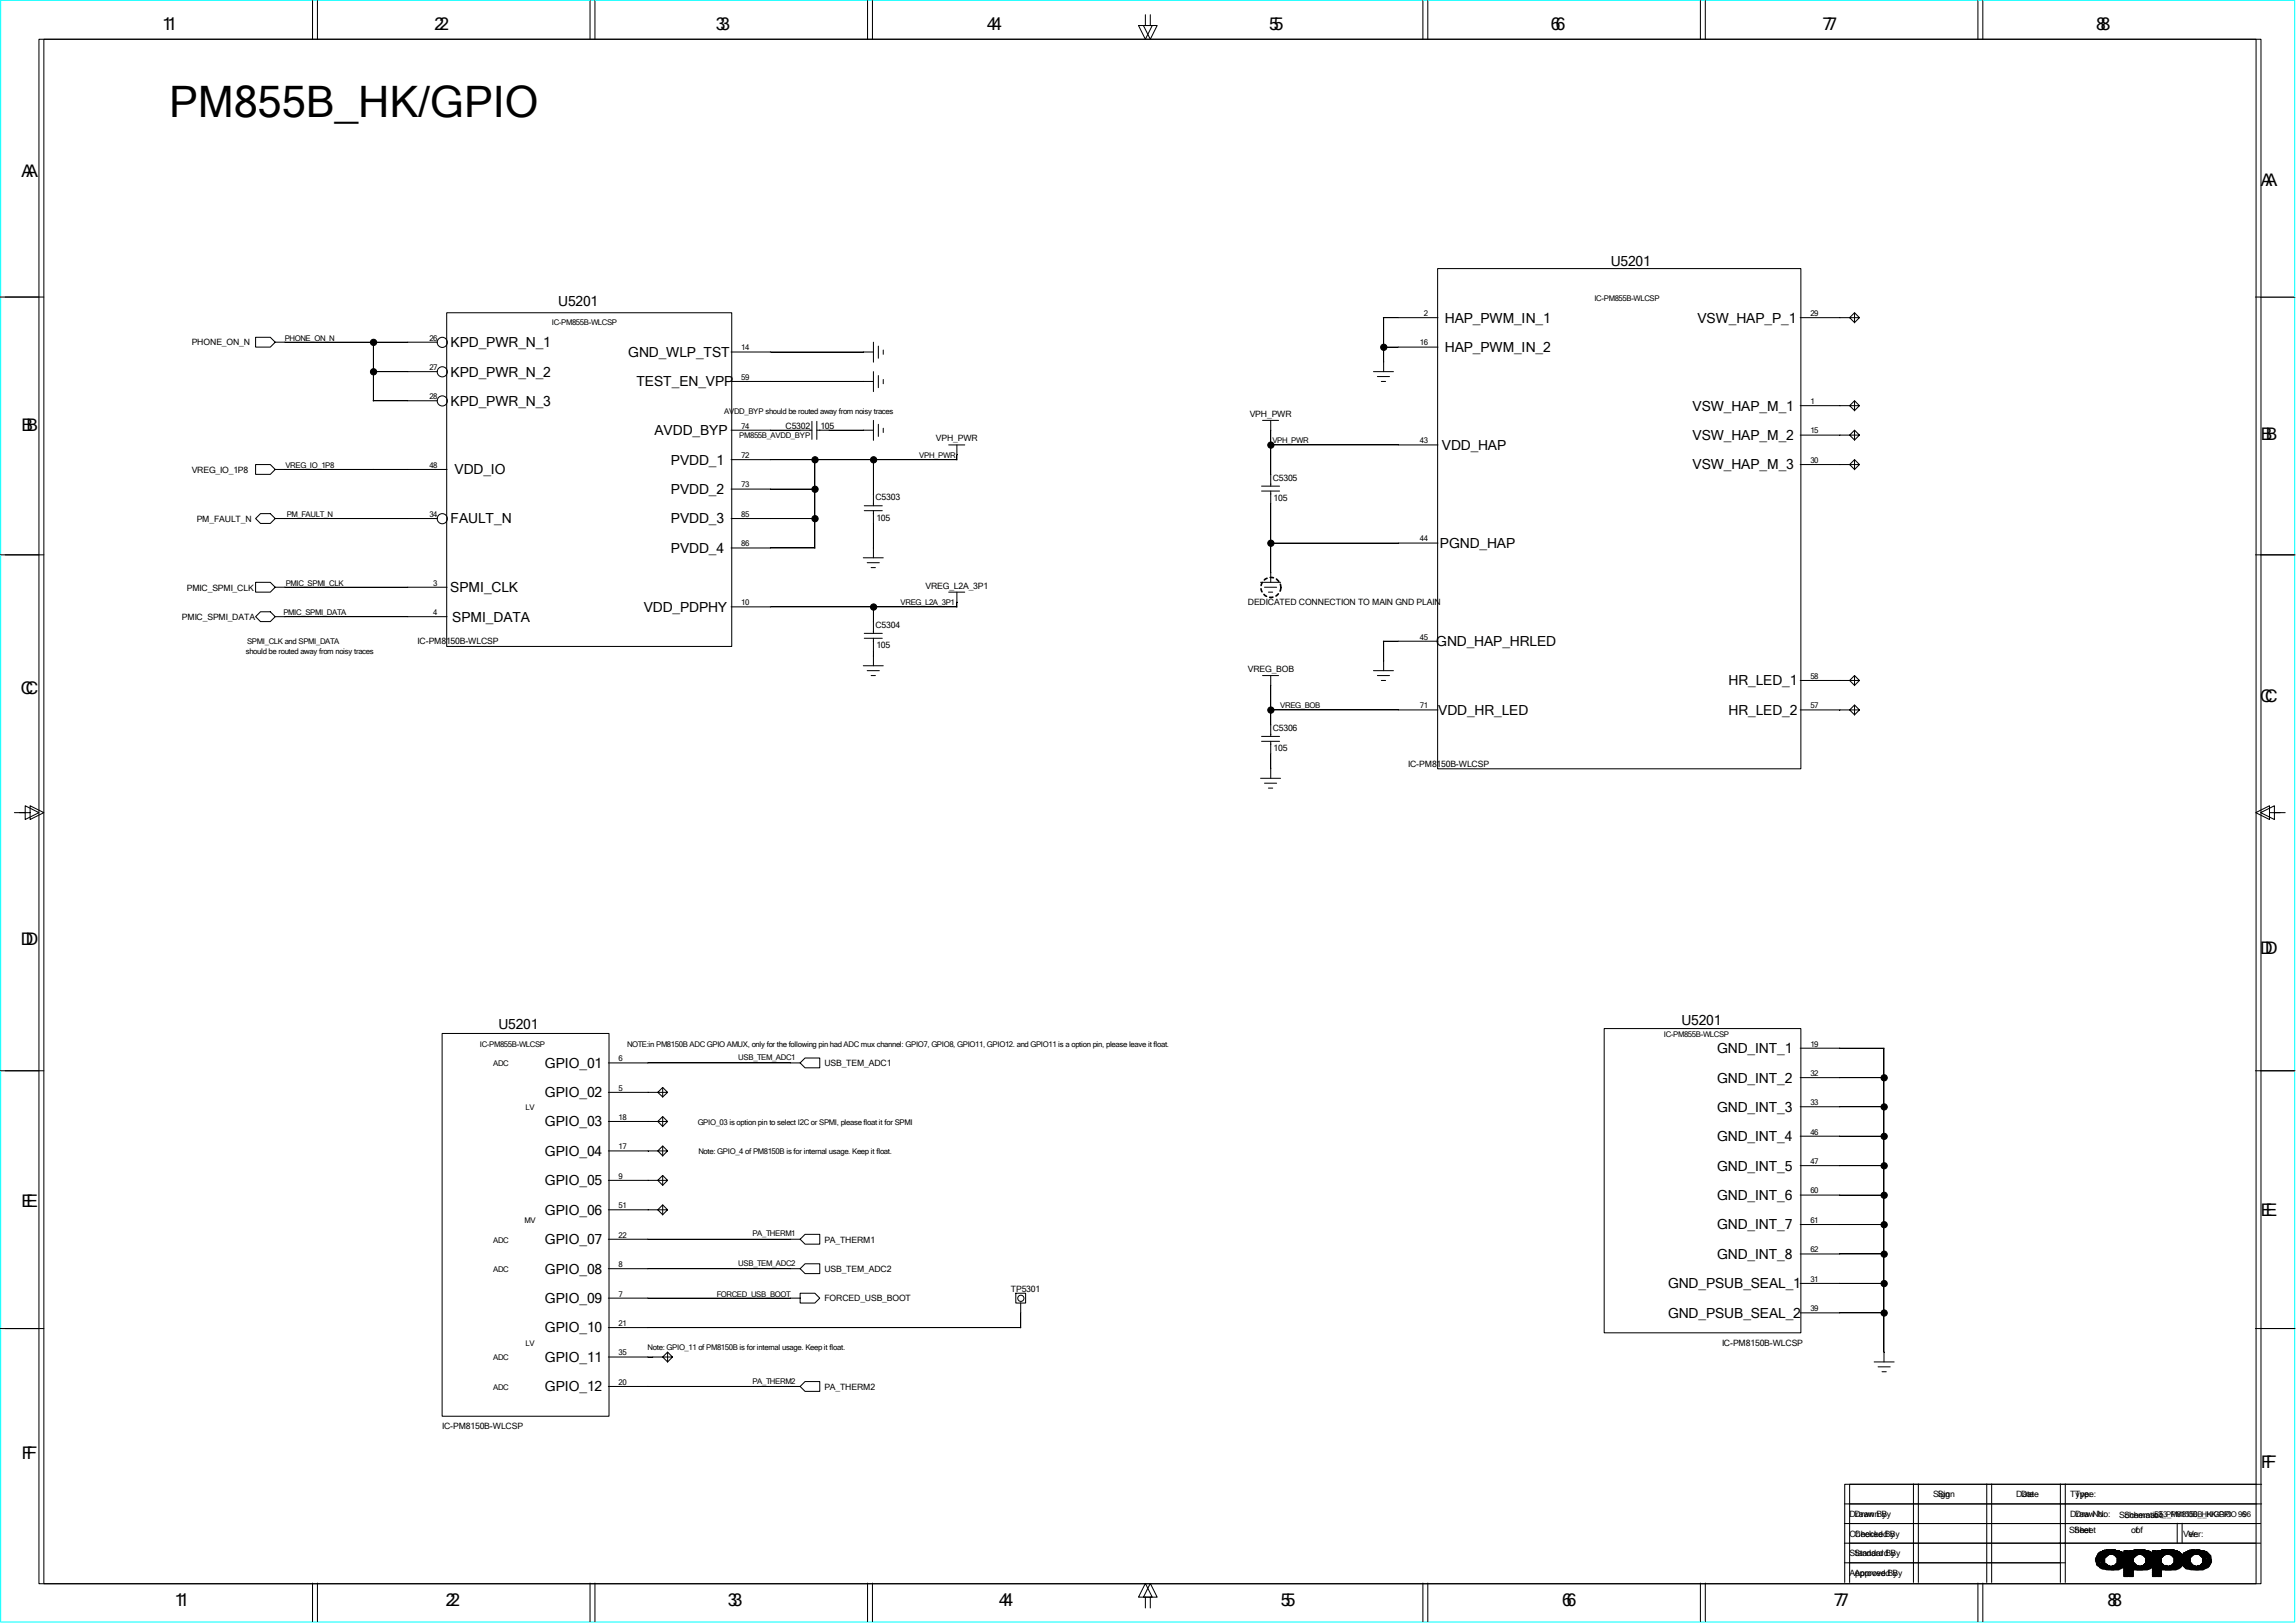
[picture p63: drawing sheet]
<svg xmlns="http://www.w3.org/2000/svg" width="297mm" height="210mm" viewBox="0 0 297 210" stroke-linecap="round" stroke-linejoin="round" font-family="sans-serif">
<defs><g id="words">
<text font-size="5.6" x="21.9" y="15.2">PM855B_HK/GPIO</text>
<g font-size="2.2">
<text x="21" y="3.9">11</text>
<text x="56.2" y="3.9">22</text>
<text x="92.6" y="3.9">33</text>
<text x="127.7" y="3.9">44</text>
<text x="164.2" y="3.9">55</text>
<text x="200.6" y="3.9">66</text>
<text x="235.8" y="3.9">77</text>
<text x="271.1" y="3.9">88</text>
<text x="2.8" y="22.9">AA</text>
<text x="292.5" y="24.1">AA</text>
<text x="2.8" y="55.8">BB</text>
<text x="292.5" y="57">BB</text>
<text x="2.7" y="89.7">CC</text>
<text x="292.4" y="90.8">CC</text>
<text x="2.7" y="122.3">DD</text>
<text x="292.4" y="123.5">DD</text>
<text x="2.8" y="156.2">EE</text>
<text x="292.5" y="157.4">EE</text>
<text x="2.8" y="188.8">FF</text>
<text x="292.5" y="189.9">FF</text>
<text x="22.6" y="207.9">11</text>
<text x="57.7" y="207.9">22</text>
<text x="94.1" y="207.9">33</text>
<text x="129.2" y="207.9">44</text>
<text x="165.7" y="207.9">55</text>
<text x="202.1" y="207.9">66</text>
<text x="237.2" y="207.9">77</text>
<text x="272.6" y="207.9">88</text>
</g>
<g font-size="1.8">
<text x="208.4" y="34.4">U5201</text>
<text x="72.2" y="39.6">U5201</text>
<text x="186.9" y="41.7">HAP_PWM_IN_1</text>
<text x="219.6" y="41.7">VSW_HAP_P_1</text>
<text x="58.3" y="44.9">KPD_PWR_N_1</text>
<text x="81.3" y="46.2">GND_WLP_TST</text>
<text x="186.9" y="45.6">HAP_PWM_IN_2</text>
<text x="58.3" y="48.7">KPD_PWR_N_2</text>
<text x="58.3" y="52.5">KPD_PWR_N_3</text>
<text x="82.3" y="50">TEST_EN_VPP</text>
<text x="218.9" y="53.1">VSW_HAP_M_1</text>
<text x="84.7" y="56.3">AVDD_BYP</text>
<text x="186.5" y="58.2">VDD_HAP</text>
<text x="218.9" y="56.9">VSW_HAP_M_2</text>
<text x="58.8" y="61.4">VDD_IO</text>
<text x="86.8" y="60.1">PVDD_1</text>
<text x="86.8" y="63.9">PVDD_2</text>
<text x="218.9" y="60.7">VSW_HAP_M_3</text>
<text x="58.3" y="67.7">FAULT_N</text>
<text x="86.8" y="67.7">PVDD_3</text>
<text x="86.8" y="71.5">PVDD_4</text>
<text x="186.3" y="70.9">PGND_HAP</text>
<text x="58.3" y="76.6">SPMI_CLK</text>
<text x="58.5" y="80.4">SPMI_DATA</text>
<text x="83.3" y="79.2">VDD_PDPHY</text>
<text x="185.8" y="83.6">GND_HAP_HRLED</text>
<text x="223.6" y="88.7">HR_LED_1</text>
<text x="186.1" y="92.5">VDD_HR_LED</text>
<text x="223.6" y="92.5">HR_LED_2</text>
<text x="64.5" y="133.1">U5201</text>
<text x="217.5" y="132.6">U5201</text>
<text x="222.1" y="136.3">GND_INT_1</text>
<text x="70.5" y="138.2">GPIO_01</text>
<text x="70.5" y="142">GPIO_02</text>
<text x="222.1" y="140.1">GND_INT_2</text>
<text x="222.1" y="143.8">GND_INT_3</text>
<text x="70.5" y="145.8">GPIO_03</text>
<text x="70.5" y="149.6">GPIO_04</text>
<text x="222.1" y="147.7">GND_INT_4</text>
<text x="70.5" y="153.4">GPIO_05</text>
<text x="222.1" y="151.5">GND_INT_5</text>
<text x="222.1" y="155.3">GND_INT_6</text>
<text x="70.5" y="157.2">GPIO_06</text>
<text x="70.5" y="161">GPIO_07</text>
<text x="222.1" y="159.1">GND_INT_7</text>
<text x="70.5" y="164.8">GPIO_08</text>
<text x="215.8" y="166.7">GND_PSUB_SEAL_1</text>
<text x="222.1" y="162.9">GND_INT_8</text>
<text x="70.5" y="168.6">GPIO_09</text>
<text x="70.5" y="172.4">GPIO_10</text>
<text x="215.8" y="170.5">GND_PSUB_SEAL_2</text>
<text x="70.5" y="176.2">GPIO_11</text>
<text x="70.5" y="180">GPIO_12</text>
</g>
<g font-size="1.1">
<text x="24.8" y="44.7">PHONE_ON_N</text>
<text x="161.7" y="53.9">VPH_PWR</text>
<text x="101.6" y="55.5">C5302</text>
<text x="106.1" y="55.5">105</text>
<text x="121.1" y="57.1">VPH_PWR</text>
<text x="24.8" y="61.2">VREG_IO_1P8</text>
<text x="113.2" y="64.7">C5303</text>
<text x="164.6" y="62.2">C5305</text>
<text x="164.8" y="64.9">105</text>
<text x="25.4" y="67.5">PM_FAULT_N</text>
<text x="113.4" y="67.4">105</text>
<text x="24.2" y="76.4">PMIC_SPMI_CLK</text>
<text x="119.7" y="76.2">VREG_L2A_3P1</text>
<text x="23.5" y="80.2">PMIC_SPMI_DATA</text>
<text x="54" y="83.4">IC-PM8150B-WLCSP</text>
<text x="113.2" y="81.2">C5304</text>
<text x="113.4" y="83.9">105</text>
<text x="161.4" y="78.3">DEDICATED CONNECTION TO MAIN GND PLAIN</text>
<text x="161.4" y="87">VREG_BOB</text>
<text x="164.6" y="94.6">C5306</text>
<text x="164.8" y="97.2">105</text>
<text x="182.2" y="99.2">IC-PM8150B-WLCSP</text>
<text x="106.6" y="138">USB_TEM_ADC1</text>
<text x="106.6" y="160.8">PA_THERM1</text>
<text x="106.6" y="164.6">USB_TEM_ADC2</text>
<text x="130.8" y="167.1">TP5301</text>
<text x="106.6" y="168.4">FORCED_USB_BOOT</text>
<text x="106.6" y="179.8">PA_THERM2</text>
<text x="222.8" y="174.1">IC-PM8150B-WLCSP</text>
<text x="57.2" y="184.9">IC-PM8150B-WLCSP</text>
<text x="239.3" y="196.3">Drawn By</text>
<text x="239.9" y="196.3">Drawn By</text>
<text x="250.1" y="193.8">Sign</text>
<text x="250.7" y="193.8">Sign</text>
<text x="260.8" y="193.8">Date</text>
<text x="261.4" y="193.8">Date</text>
<text x="267.8" y="196.3">Draw No:</text>
<text x="267.8" y="193.8">Type:</text>
<text x="268.4" y="196.3">Draw No:</text>
<text x="268.4" y="193.8">Type:</text>
<text x="274.2" y="196.4">Schematic53_PM8150B_HK/GPIO9696</text>
<text x="274.8" y="196.4">Schematic</text>
<text x="239.3" y="198.8">Checked By</text>
<text x="239.3" y="201.4">Standard By</text>
<text x="239.3" y="203.9">Approved By</text>
<text x="239.9" y="198.8">Checked By</text>
<text x="239.9" y="201.4">Standard By</text>
<text x="239.9" y="203.9">Approved By</text>
<text x="267.7" y="198.3">Sheet</text>
<text x="268.3" y="198.3">Sheet</text>
<text x="275.7" y="198.3">ofof</text>
<text x="282.4" y="198.8">Ver:</text>
<text x="283" y="198.8">Ver:</text>
</g>
<g font-size="1">
<text x="184.2" y="40.9">2</text>
<text x="206.2" y="39">IC-PM855B-WLCSP</text>
<text x="234.2" y="40.9">29</text>
<text x="36.8" y="44.1">PHONE_ON_N</text>
<text x="55.5" y="44.1">26</text>
<text x="55.5" y="47.9">27</text>
<text x="71.4" y="42">IC-PM855B-WLCSP</text>
<text x="95.9" y="45.3">14</text>
<text x="183.7" y="44.7">16</text>
<text x="55.5" y="51.6">28</text>
<text x="93.7" y="53.6">AVDD_BYP should be routed away from noisy traces</text>
<text x="95.9" y="49.1">59</text>
<text x="234.2" y="52.3">1</text>
<text x="95.6" y="56.7">PM855B_AVDD_BYP</text>
<text x="95.9" y="59.3">72</text>
<text x="95.9" y="55.5">74</text>
<text x="118.9" y="59.3">VPH_PWR</text>
<text x="164.6" y="57.4">VPH_PWR</text>
<text x="183.7" y="57.4">43</text>
<text x="234.2" y="56.1">15</text>
<text x="234.2" y="59.9">30</text>
<text x="36.9" y="60.5">VREG_IO_1P8</text>
<text x="55.5" y="60.5">48</text>
<text x="95.9" y="63.1">73</text>
<text x="37.1" y="66.9">PM_FAULT_N</text>
<text x="55.5" y="66.9">34</text>
<text x="95.9" y="70.7">86</text>
<text x="95.9" y="66.9">85</text>
<text x="183.7" y="70.1">44</text>
<text x="37" y="75.8">PMIC_SPMI_CLK</text>
<text x="56" y="75.8">3</text>
<text x="32" y="83.4">SPMI_CLK and SPMI_DATA</text>
<text x="36.7" y="79.6">PMIC_SPMI_DATA</text>
<text x="56" y="79.6">4</text>
<text x="95.9" y="78.3">10</text>
<text x="116.5" y="78.3">VREG_L2A_3P1</text>
<text x="183.7" y="82.8">45</text>
<text x="31.8" y="84.7">should be routed away from noisy traces</text>
<text x="234.2" y="87.8">58</text>
<text x="165.6" y="91.7">VREG_BOB</text>
<text x="183.7" y="91.7">71</text>
<text x="234.2" y="91.7">57</text>
<text x="62.1" y="135.4">IC-PM855B-WLCSP</text>
<text x="63.8" y="138">ADC</text>
<text x="80" y="137.3">6</text>
<text x="81.1" y="135.4">NOTE:in PM8150B ADC GPIO AMUX, only for the following pin had ADC mux channel: GPIO7, GPIO8, GPIO11, GPIO12. and GPIO11 is a option pin, please leave it float.</text>
<text x="95.5" y="137.2">USB_TEM_ADC1</text>
<text x="215.2" y="134.2">IC-PM855B-WLCSP</text>
<text x="234.2" y="135.4">19</text>
<text x="68" y="143.6">LV</text>
<text x="80" y="141.1">5</text>
<text x="234.2" y="143">33</text>
<text x="234.2" y="139.2">32</text>
<text x="80" y="148.7">17</text>
<text x="80" y="144.9">18</text>
<text x="90.3" y="145.5">GPIO_03 is option pin to select I2C or SPMI, please float it for SPMI</text>
<text x="90.3" y="149.4">Note: GPIO_4 of PM8150B is for internal usage. Keep it float.</text>
<text x="234.2" y="146.8">46</text>
<text x="80" y="152.5">9</text>
<text x="234.2" y="150.6">47</text>
<text x="234.2" y="154.4">60</text>
<text x="63.8" y="160.8">ADC</text>
<text x="67.9" y="158.2">MV</text>
<text x="80" y="160.1">22</text>
<text x="80" y="156.3">51</text>
<text x="97.3" y="160">PA_THERM1</text>
<text x="234.2" y="158.2">61</text>
<text x="63.8" y="164.6">ADC</text>
<text x="80" y="167.8">7</text>
<text x="80" y="164">8</text>
<text x="92.7" y="167.8">FORCED_USB_BOOT</text>
<text x="95.5" y="163.8">USB_TEM_ADC2</text>
<text x="234.2" y="162.1">62</text>
<text x="234.2" y="165.9">31</text>
<text x="80" y="171.6">21</text>
<text x="234.2" y="169.7">39</text>
<text x="63.8" y="179.8">ADC</text>
<text x="63.8" y="176">ADC</text>
<text x="68" y="174.1">LV</text>
<text x="80" y="179.2">20</text>
<text x="80" y="175.4">35</text>
<text x="83.8" y="174.8">Note: GPIO_11 of PM8150B is for internal usage. Keep it float.</text>
<text x="97.3" y="179">PA_THERM2</text>
<text x="278.7" y="196.3">53_PM8150B_HK/GPIO</text>
</g>
</g></defs>
<path d="M.1 0h296.7v209.9h-296.7z" fill="none" stroke="#0ff" stroke-width=".13"/>
<g fill="none" stroke="#000" stroke-width=".13">
<path d="M5 5.1h286.8v199.8h-286.8zM5.7 5.1h286.8v199.8h-286.8zM40.4 .1v5M41.1 .1v5M76.3 .1v5M77 .1v5M112.2 .1v5M112.9 .1v5M148.2 1.9v1.4h.9l-.9 1.8-.9-1.8h.9M148.8 1.9v1.4h.9l-.9 1.8-.9-1.8h.9M184.1 .1v5M184.7 .1v5"/>
<path d="M220 .1v5M220.6 .1v5M255.9 .1v5M256.5 .1v5M0 38.4h5.7M186 34.8h47v64.7h-47zM291.8 38.4h5.1M33.1 43.6h1.9l.6 .7-.6 .6h-1.9zM35.6 44.3h21M48.3 48.1h8.3M48.3 51.9h8.3M48.3 44.3v7.6"/>
<path d="M57.8 40.5h36.9v43.2h-36.9zM94.6 45.6h18.4M94.6 49.4h18.4M94.6 55.7h10.4M94.6 59.5h29.2M105 54.5v2.4M105.4 59.5v11.5M105.7 55.7h7.3M105.7 54.5v2.4M113 44.3v2.6M113 48.1v2.6M113 54.4v2.6"/>
<path d="M113 59.5v5.9M113.6 44.8v1.6M113.6 48.6v1.6M113.6 54.9v1.6M114.3 45.3v.5M114.3 49.1v.6M114.3 55.4v.6M122.7 57.6h2.1M123.8 57.6v1.9M163.3 54.4h2.1M164.3 57.6h21.7M164.4 54.4v8.5"/>
<path d="M177.7 48.1h2.6M178.2 48.7h1.5M178.7 49.4h.5M178.9 41.1h7.1M178.9 44.9h7.1M179 41.1v7M232.9 41.1h6.4M232.9 52.5h6.4M232.9 56.3h6.4M239.3 41.1h1.2l-.6-.6-.6 .6 .6 .6 .6-.6M239.3 52.5h1.2l-.6-.6-.6 .6 .6 .6 .6-.6M239.3 56.3h1.2l-.6-.6-.6 .6 .6 .6 .6-.6"/>
<path d="M239.9 40.5v1.3M239.9 51.9v1.3M239.9 55.7v1.3M239.9 59.5v1.3M0 71.8h5.7M33.1 60.1h1.9l.6 .6-.6 .7h-1.9zM33.1 75.4h1.9l.6 .6-.6 .6h-1.9zM33.1 79.8l.6-.6h1.3l.6 .6-.6 .6h-1.3zM33.7 66.5h1.3l.6 .6-.6 .6h-1.3l-.6-.6zM35.6 60.7h22.2M35.6 67.1h21M35.6 76h22.2"/>
<path d="M35.6 79.8h22.2M94.6 67.1h10.8M94.6 63.3h10.8M94.6 70.9h10.8M94.6 78.5h29.2M111.7 72.2h2.6M111.8 66.1h2.3M111.8 65.4h2.3M112.2 72.8h1.5M112.7 73.4h.5M113 66.1v6.1M113 78.5v3.5"/>
<path d="M122.7 76.6h2.1M123.8 76.6v2M163.1 75.4h2.6M163.2 63.5h2.3M163.2 62.9h2.3M163.6 76h1.5M164.1 76.6h.5M164.3 70.3h21.7M164.4 63.5v11.9M232.9 60.1h6.4M239.3 60.1h1.2l-.6-.6-.6 .6 .6 .6 .6-.6M291.8 71.8h5.1"/>
<path d="M111.7 86.1h2.6M111.8 82.6h2.3M111.8 82h2.3M112.2 86.8h1.5M112.7 87.4h.5M113 82.6v3.5M163.2 95.9h2.3M163.2 95.3h2.3M163.3 87.4h2.1M164.3 91.9h21.7M164.4 87.4v7.9M164.4 95.9v4.8"/>
<path d="M177.7 86.8h2.6M178.2 87.4h1.5M178.7 88.1h.5M178.9 83h7.1M179 83v3.8M232.9 91.9h6.4M232.9 88.1h6.4M239.3 88.1h1.2l-.6-.7-.6 .7 .6 .6 .6-.6M239.3 91.9h1.2l-.6-.7-.6 .7 .6 .6 .6-.6M239.9 87.4v1.3M239.9 91.2v1.3M1.9 105.2h1.4v-.9l1.7 .9-1.7 .8v-.8"/>
<path d="M2.5 105.2h1.4v-.9l1.8 .9-1.8 .8v-.8M163.1 100.7h2.6M163.6 101.3h1.5M164.1 102h.5M293.6 105.2v-.9l-1.8 .9 1.8 .8v-.8h1.4M294.2 105.2v-.9l-1.8 .9 1.8 .8v-.8h1.4M0 138.6h5.7M57.2 133.7h21.6v49.6h-21.6zM78.7 137.5h24.8M104.1 136.9h1.9v1.3h-1.9l-.6-.7zM207.5 133.1h25.5v39.4h-25.5zM232.9 135.6h10.8v40.6"/>
<path d="M232.9 139.4h10.8M291.8 138.6h5.1M78.7 141.4h6.4M78.7 145.1h6.4M78.7 148.9h6.4M78.7 152.7h6.4M78.7 156.5h6.4M85.1 141.4h1.3l-.7-.7-.6 .7 .6 .5 .7-.5M85.1 145.1h1.3l-.7-.6-.6 .6 .6 .7 .7-.7M85.1 148.9h1.3l-.7-.6-.6 .6 .6 .7 .7-.7M85.1 152.7h1.3l-.7-.6-.6 .6 .6 .7 .7-.7M85.1 156.5h1.3l-.7-.6-.6 .6 .6 .7 .7-.7"/>
<path d="M85.7 140.7v1.3M85.7 144.5v1.3M85.7 148.3v1.3M85.7 152.1v1.3M85.7 155.9v1.3M104.1 159.7h1.9v1.3h-1.9l-.6-.6zM232.9 143.2h10.8M232.9 147h10.8M232.9 150.8h10.8M232.9 154.6h10.8M232.9 158.5h10.8M0 171.9h5.7"/>
<path d="M78.7 160.4h24.8M78.7 164.2h24.8M78.7 168h24.8M78.7 171.8h53.3M78.7 175.6h7.1M78.7 179.4h24.8M85.7 175.6h1.3l-.6-.6-.7 .6 .7 .6 .6-.6M86.4 175v1.3M103.5 167.3h1.9l.6 .7-.6 .6h-1.9zM103.5 164.2l.6-.7h1.9v1.3h-1.9zM104.1 178.8h1.9v1.2h-1.9l-.6-.6zM131.4 167.3h1.3v1.3h-1.3z"/>
<path d="M132 168.6v3.2M232.9 162.3h10.8M232.9 166.1h10.8M232.9 169.9h10.8M242.4 176.2h2.6M243 176.9h1.5M243.5 177.5h.5M291.8 171.9h5.1M238.6 194.6h54M238.6 199.7h53.8M238.6 197.1h53.8M247.5 192v12.8"/>
<path d="M248.2 192v12.8M257 192v12.8M257.6 192v12.8M266.5 192v12.8M267.2 192v12.8M281.6 197.1v2.6M282.3 197.1v2.6M291.9 192.1h-53.3v12.7M292.6 192.1h-53.3v12.7M40.4 204.9v4.9M41.1 204.9v4.9M76.3 204.9v4.9"/>
<path d="M77 204.9v4.9M112.2 204.9v4.9M112.9 204.9v4.9M148.2 206.7h.9l-.9-1.8-.9 1.8h.9v1.4M148.8 206.7h.9l-.9-1.8-.9 1.8h.9v1.4M184.1 204.9v4.9M184.7 204.9v4.9M220 204.9v4.9M220.6 204.9v4.9M238.6 202.2h28.6M255.9 204.9v4.9M256.5 204.9v4.9"/>
<path d="M271.1 201.6h1.3M271.1 201.7h.5M271.1 201.8h.5M271.1 202h.5M271.1 202.1h.5M271.2 202.2h.4M271.2 201.3h1.4M271.2 202.4h1.3M271.2 202.5h1.4M271.2 201.5v1M271.2 201.4v.8M271.3 201.1h10.9"/>
<path d="M271.3 202.6h1.5M271.4 201.2v1.3M271.4 201h3.2M271.5 201v1.6v-1.5v.1M271.5 202.2v.4h.7M271.5 201a2.22 2.22 0 0 1 2.9 .3l.1 .8a1.54 1.54 0 0 1-1.7 1l-.9-.1-.7-.5-.1-.8zM271.6 201.6l.5-.4 .7-.2 .7 .2 .4 .4v.6l-.4 .4-.7 .1-.7-.1-.5-.4zM271.6 200.8h2.8M271.6 200.9v1.8M271.7 201.7h.5M271.7 201.8h.5M271.7 202h.5"/>
<path d="M271.7 202.1h.5M271.7 200.8v.7M271.7 202.3v.6M271.8 202.2h.4M271.9 201.5v1.5h1.9M271.9 200.8v1.4M272 201.2v1.4h.6v.4M272 200.7v2.3v-.4h-.6v-1.4M272 200.7h2.1M272.1 201.2v-.1v1.5M272.1 202.2v.4h.8M272.1 200.7v2.3"/>
<path d="M272.1 201a2.22 2.22 0 0 1 2.9 .3l.2 .8a1.54 1.54 0 0 1-1.8 1l-.9-.1-.6-.5-.2-.8zM272.2 200.7v2.3M272.2 200.6h1.5M272.2 201.6l.6-.4 .6-.2 .8 .2 .3 .4v.6l-.3 .4-.8 .1-.6-.1-.6-.4zM272.4 200.7v.8M272.4 202.3v.8M272.5 203.1h1.7M272.5 202.5v.5h1.9M272.5 200.5v1h-1.3M272.5 202.7v.4M272.6 200.5v.7M272.6 202.4v.7"/>
<path d="M272.8 200.5v.7h-1.5M272.8 202.6v.5M272.9 200.5v.6M272.9 202.6v.5M273 200.5v.6M273 202.7v.4M273.1 200.5v.6M273.1 202.7v.4M273.3 200.5v.6M273.3 202.6v.5M273.3 202.6h3.1M273.4 200.5v.6"/>
<path d="M273.4 202.6v.5M273.4 201.2h3.2M273.5 202.6v.4M273.5 200.5v.7M273.5 202.6v.5M273.6 202.5h2.7M273.6 200.5v.8M273.6 202.4v.7M273.7 202.4h2.5M273.8 200.7v.8M273.8 202.3v.8M273.9 202.2h.5"/>
<path d="M273.9 201.6h.5M273.9 201.7h.5M273.9 201.8h1.4M273.9 202h1.4M273.9 202.1h1.4M273.9 200.7v.9M273.9 202.2v.9M274 200.7v2.4M274.2 200.7v2.3v-.4M274.3 200.8v2.2h-2.2M274.4 200.8v2.1M274.5 202.2h1.6"/>
<path d="M274.5 201.6h.8M274.5 201.7h.8M274.5 200.8v.8M274.5 202.2v.7M274.7 200.9v2h-3.1M274.7 201h3.7M274.7 203h.6M274.7 203.1h.6M274.7 200.8h3.5M274.7 200.7h.6M274.7 203.2h.6M274.7 203.4h.6"/>
<path d="M274.7 203.5h.6M274.7 203.6h.6M274.7 203.8h.6M274.7 203.9h.6M274.8 200.7h.5v.3v-.2l.9-.2h.6l.3 .1a1.21 1.21 0 0 1 1 .9 1.21 1.21 0 0 1-.4 1.3 2.25 2.25 0 0 1-1.4 .2 .83 .83 0 0 1-.9-.2h-.1v1.1h-.5zM274.8 200.7v3.3M274.9 200.7v3.3M275 200.7v3.3M275.2 200.7v3.3M275.3 200.7v3.3h-.6M275.3 201.6l.5-.4 .6-.2 .8 .2 .4 .4v.6l-.4 .4-.8 .1-.6-.1-.5-.4zM275.4 201.6h.5"/>
<path d="M275.4 201.7h.5M275.4 201.8h.5M275.4 202h.5M275.4 202.1h.5M275.4 203h2.8M275.4 200.7h2.6M275.4 203.2h.5M275.4 203.4h.5M275.4 203.5h.5M275.4 203.6h.5M275.4 203.8h.5M275.4 203.9h.5"/>
<path d="M275.4 200.7v3.3M275.4 200.7h.5v.3v-.2l.9-.2h.7l.2 .1a1.21 1.21 0 0 1 1.1 .9 1.21 1.21 0 0 1-.5 1.3 2.25 2.25 0 0 1-1.4 .2 .83 .83 0 0 1-.8-.2h-.2v1.1h-.5zM275.5 200.7v3.3M275.7 200.7v3.3M275.8 200.7v3.3M275.9 201.6l.5-.4 .7-.2 .7 .2 .4 .4v.6l-.4 .4-.7 .1-.7-.1-.5-.4zM275.9 200.7v3.3h-.5M276.1 200.5v1.1M276.1 202.2v.9M276.1 200.6h1.4M276.2 200.5v1h-2.5M276.2 202.3v.8"/>
<path d="M276.3 200.5v.8h-2.7M276.3 202.4v.7M276.4 200.5v.7M276.4 202.6v.5M276.6 200.5v.6M276.6 202.6v.5M276.7 200.5v.6M276.7 202.6v.5M276.8 200.5v.6M276.8 202.7v.4M276.9 200.5v.6M276.9 202.6v.5"/>
<path d="M277 201.2h3.1M277 202.6h3.1M277.1 200.5v.6M277.1 202.6v.5M277.2 200.5v.7M277.2 202.6v.5M277.3 202.5h2.6M277.3 200.5v.8M277.3 202.4v.7M277.4 202.4h2.3M277.5 200.5v1M277.5 202.3v.8"/>
<path d="M277.5 202.2h1.5M277.5 201.6h.6M277.5 201.7h1.5M277.5 201.8h1.5M277.5 202h1.5M277.5 202.1h1.5M277.6 200.7v.9M277.6 202.2v.9M277.7 200.7v2.4M277.8 200.7v2.4h-2.4M278 200.7v2.3M278.1 200.8v2.2"/>
<path d="M278.2 201.6h.8M278.2 200.8v.8M278.2 201.8v.2M278.2 202.2v.7M278.3 200.9v2h-3.6M278.4 201h3.6M278.4 203h.6M278.4 203.1h.6M278.4 200.8h3.5M278.4 200.7h.6M278.4 203.2h.6M278.4 203.4h.6"/>
<path d="M278.4 203.5h.6M278.4 203.6h.6M278.4 203.8h.6M278.4 203.9h.6M278.5 200.7h.5v.3v-.2h.1a2.02 2.02 0 0 1 2.4 .3l.1 .2a.49 .49 0 0 1 .2 .8 1.18 1.18 0 0 1-1.6 1h-.2a.83 .83 0 0 1-.9-.2h-.1v1.1h-.5zM278.5 200.7v3.3M278.6 200.7v3.3M278.7 200.7v3.3M278.8 200.7v3.3M279 200.7v3.3h-.6M279.1 202.2h.5M279.1 201.6h.5"/>
<path d="M279.1 201.7h.5M279.1 201.8h.5M279.1 202h.5M279.1 202.1h.5M279.1 203h2.8M279.1 200.7h2.5M279.1 203.2h.5M279.1 203.4h.5M279.1 203.5h.5M279.1 203.6h.5M279.1 203.8h.5M279.1 203.9h.5"/>
<path d="M279.1 200.7h.5v.3v-.2h.1a2.02 2.02 0 0 1 2.5 .3l.1 .2a.49 .49 0 0 1 .1 .8 1.18 1.18 0 0 1-1.5 1h-.3a.83 .83 0 0 1-.9-.2h-.1v1.1h-.5zM279.1 200.7v3.3M279.2 200.7v3.3M279.4 200.7v3.3M279.4 201.2l.7-.2 .8 .2 .4 .4v.6l-.4 .4-.8 .1-.7-.1-.4-.4v-.6zM279.5 200.7v3.3M279.6 201.6l.4-.4 .8-.2 .7 .2 .4 .4v.6l-.4 .4-.7 .1-.8-.1-.4-.4zM279.6 200.5v3.5h-.5M279.7 200.5v1h-2.3M279.7 202.3v.8M279.9 200.5v.8h-2.6M279.9 202.4v.7"/>
<path d="M280 200.5v.7M280 202.6v.5M280.1 200.5v.6M280.1 202.6v.5M280.2 200.5v.6M280.2 202.6v.5M280.4 200.5v.6M280.4 202.6v.5M280.5 200.5v.6M280.5 202.7v.4M280.6 200.5v.6M280.6 202.6v.5"/>
<path d="M280.7 201.2h1.6M280.8 200.5v.6M280.8 202.6v.5M280.8 202.6h1.4M280.9 200.5v.7M280.9 202.6v.5M281 201.3h1.9M281 202.5h2.6M281 200.5v.8M281 202.4v.7M281.1 202.4h1.7M281.1 200.5v1"/>
<path d="M281.1 202.3v.8M281.2 202.2h.6M281.2 201.6h1.5M281.2 201.7h1.5M281.2 201.8h1.5M281.2 202h1.5M281.2 202.1h.6M281.3 200.5v2.6M281.4 200.7v2.4M281.5 200.7v2.4h-2.4M281.6 200.7v2.3M281.8 200.8v2.2"/>
<path d="M281.9 202.2h.8M281.9 202.1h.8M281.9 200.8v2.1M282 200.9v2h-3.6M282.2 201v1.7h-10.6M282.3 201.2v1.4M282.4 201.2h1.4M282.4 202.6h1.4M282.4 201v1.6M282.5 201h3.1M282.5 201.1h3.2M282.5 200.9v1.8"/>
<path d="M282.5 201a2.06 2.06 0 0 1 2.8 .3l.2 .8-.4 .6-.8 .4-1.5-.1-.5-.5-.1-.8zM282.6 202.9h3M282.7 200.9v2M282.7 201.7h.6M282.7 200.8h2.8M282.8 200.8v.7h-1.7M282.8 201.8h.5M282.8 202h.5M282.8 202.2v.8M282.9 202.2h.4M282.9 201.6h.4M282.9 202.4h.6"/>
<path d="M282.9 200.8v2.2M282.9 202.1h.4M283 200.7h1.9M283 201.2l.8-.2 .8 .2 .3 .4v.6l-.3 .4-.8 .1-.8-.1-.3-.4v-.6zM283 200.7v2.3M283.2 200.7v2.3M283.2 201a2.06 2.06 0 0 1 2.8 .3l.1 .8-.4 .6-.8 .4-1.5-.1-.5-.5-.1-.8zM283.3 200.6h1.3M283.3 200.7v2.4M283.4 200.7v.8h-.5M283.4 202.2v.9M283.5 200.5v.8h-.5"/>
<path d="M283.5 202.3v.8M283.7 200.5v.7M283.7 202.4v.7M283.7 201.2l.7-.2 .8 .2 .4 .4v.6l-.4 .4-.8 .1-.7-.1-.4-.4v-.6zM283.8 200.5v.6M283.8 202.6v.5M283.9 200.5v.6M283.9 202.6v.5M284.1 200.7v.4M284.1 202.7v.4M284.2 200.5v.6M284.2 202.7v.4"/>
<path d="M284.3 200.5v.6M284.3 202.6v.5M284.4 200.5v.6M284.4 202.6v.5M284.5 201.2h1.3M284.6 200.5v.7M284.6 202.6v.5M284.6 201.3h1.4M284.6 202.5h.6M284.7 200.7v.6M284.7 202.4v.7M284.8 201.5h.5"/>
<path d="M284.8 200.7v.8M284.8 202.3v.8M284.9 202.2h.4M284.9 201.6h.4M284.9 201.7h.4M284.9 201.8h.6M284.9 202h.6M284.9 202.1h.6M284.9 200.7v2.4M285.1 200.7v2.4h-1.7M285.2 200.7v2.3h-2.5M285.3 202.5h.5"/>
<path d="M285.3 200.8v1.6h-.5M285.3 202.4v.6M285.4 201.5h.6M285.5 200.8v.7M285.5 202.3v.6M285.5 202.2h.5M285.5 201.6h.5M285.5 201.7h.5M285.5 201.8h.6M285.5 202h.6M285.5 202.1h.6M285.6 200.9v2"/>
<path d="M285.7 201v1.7h-3.2M285.8 201.2v1.4h-1.5M286 201.3v1.1h-.6"/>
<circle cx="48.3" cy="44.3" r=".4"/>
<circle cx="48.3" cy="48.1" r=".4"/>
<circle cx="57.2" cy="48.1" r=".66"/>
<circle cx="57.2" cy="51.9" r=".66"/>
<circle cx="57.2" cy="44.3" r=".66"/>
<circle cx="105.4" cy="59.5" r=".4"/>
<circle cx="113" cy="59.5" r=".4"/>
<circle cx="164.4" cy="57.6" r=".4"/>
<circle cx="179" cy="44.9" r=".4"/>
<circle cx="57.2" cy="67.1" r=".66"/>
<circle cx="105.4" cy="67.1" r=".4"/>
<circle cx="105.4" cy="63.3" r=".4"/>
<circle cx="113" cy="78.5" r=".4"/>
<circle cx="164.4" cy="70.3" r=".4"/>
<circle cx="164.4" cy="91.9" r=".4"/>
<circle cx="243.7" cy="139.5" r=".4"/>
<circle cx="243.7" cy="147" r=".4"/>
<circle cx="243.7" cy="158.5" r=".4"/>
<circle cx="243.7" cy="143.2" r=".4"/>
<circle cx="243.7" cy="154.7" r=".4"/>
<circle cx="243.7" cy="150.9" r=".4"/>
<circle cx="132.1" cy="168" r=".4"/>
<circle cx="243.7" cy="162.3" r=".4"/>
<circle cx="243.7" cy="169.9" r=".4"/>
<circle cx="243.7" cy="166.1" r=".4"/>
</g>
<g fill="#000">
<path d="M123.8 58.8v.7z" fill-rule="evenodd"/>
<path d="M164.4 55.7v1.9z" fill-rule="evenodd"/>
<path d="M179 44.9v1.9z" fill-rule="evenodd"/>
<path d="M179 44.9h1.9z" fill-rule="evenodd"/>
<path d="M179 41.1h1.9z" fill-rule="evenodd"/>
<path d="M113 78.5v1.9z" fill-rule="evenodd"/>
<path d="M123.8 77.9v.6z" fill-rule="evenodd"/>
<path d="M113 84.2v.7z" fill-rule="evenodd"/>
<path d="M164.4 97.5v1.9z" fill-rule="evenodd"/>
<path d="M164.4 91.9v1.9z" fill-rule="evenodd"/>
<path d="M179 83h1.9z" fill-rule="evenodd"/>
<path d="M83.8 175.6h.7z" fill-rule="evenodd"/>
<path d="M132 169.9v1.9z" fill-rule="evenodd"/>
<circle cx="48.3" cy="44.3" r=".41"/>
<circle cx="48.3" cy="48.1" r=".41"/>
<circle cx="105.4" cy="59.5" r=".41"/>
<circle cx="113" cy="59.5" r=".41"/>
<circle cx="164.4" cy="57.6" r=".41"/>
<circle cx="179" cy="44.9" r=".41"/>
<circle cx="105.4" cy="63.3" r=".41"/>
<circle cx="105.4" cy="67.1" r=".41"/>
<circle cx="113" cy="78.5" r=".41"/>
<circle cx="164.4" cy="70.3" r=".41"/>
<circle cx="164.4" cy="91.9" r=".41"/>
<circle cx="243.7" cy="139.5" r=".41"/>
<circle cx="243.7" cy="150.9" r=".41"/>
<circle cx="243.7" cy="147" r=".41"/>
<circle cx="243.7" cy="154.7" r=".41"/>
<circle cx="243.7" cy="158.5" r=".41"/>
<circle cx="243.7" cy="143.2" r=".41"/>
<circle cx="243.7" cy="162.3" r=".41"/>
<circle cx="243.7" cy="169.9" r=".41"/>
<circle cx="243.7" cy="166.1" r=".41"/>
</g>
<circle cx="164.4" cy="76" r="1.29" fill="none" stroke="#000" stroke-width=".21" stroke-dasharray=".4"/>
<use href="#words"/>
</svg>
